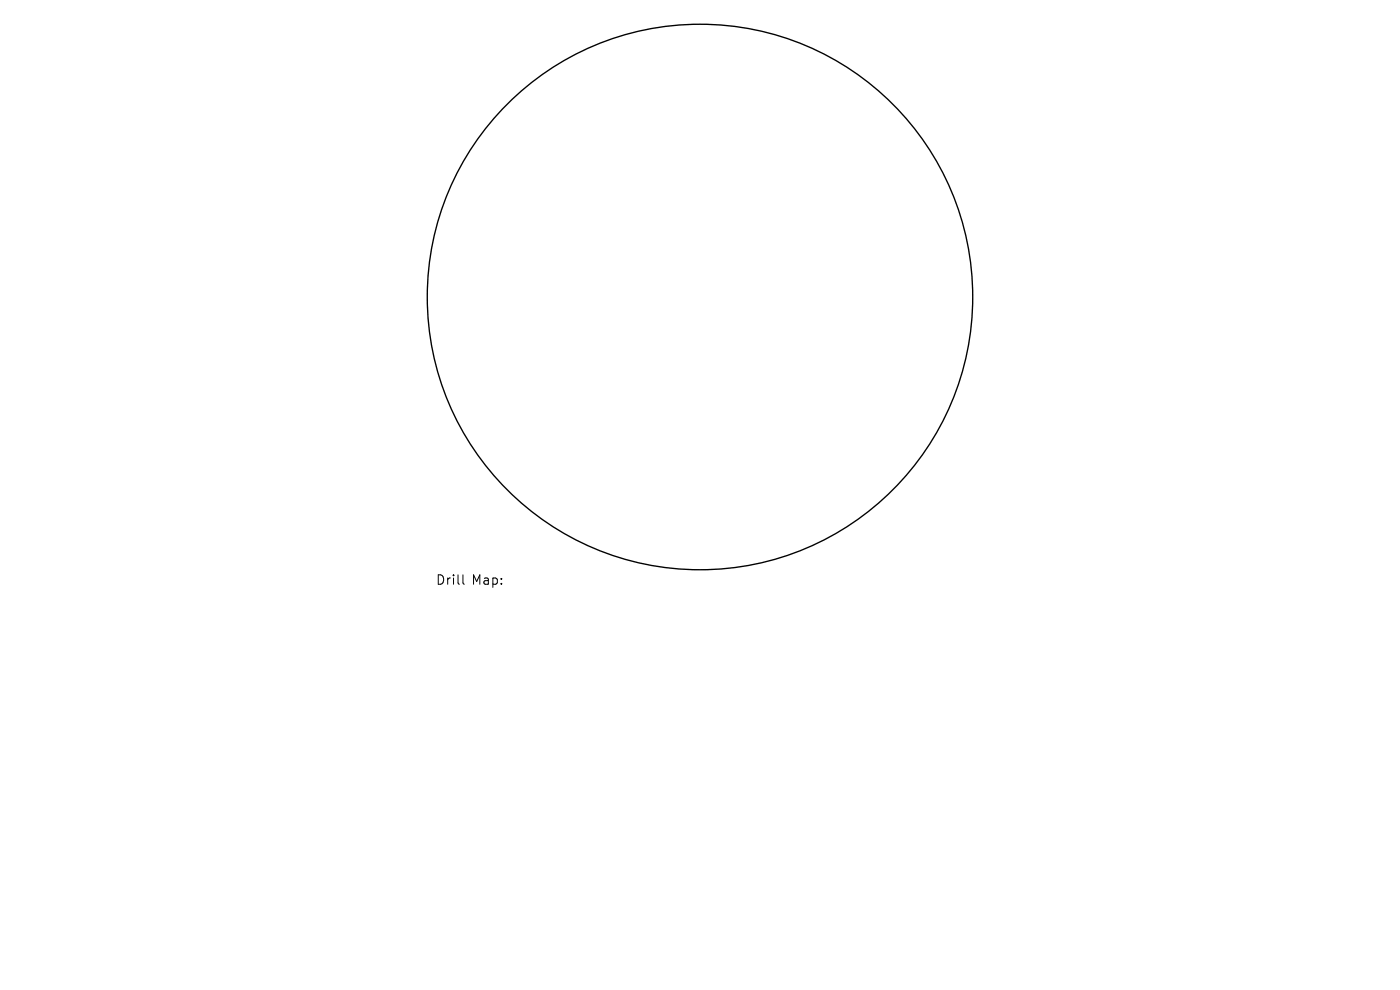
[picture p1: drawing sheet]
<svg xmlns="http://www.w3.org/2000/svg" width="297mm" height="210mm" viewBox="0 0 297 210" stroke-linecap="round" stroke-linejoin="round" font-family="sans-serif">
<defs><g id="words">
<g font-size="2.8">
<text x="92.5" y="124.5">Drill</text>
<text x="100.1" y="124.5">Map:</text>
</g>
</g></defs>
<circle cx="148.5" cy="63" r="57.9" fill="none" stroke="#000" stroke-width=".29"/>
<path d="M98.2 121.9v1.8l.3 .2" fill="none" stroke="#000" stroke-width=".21"/>
<use href="#words"/>
</svg>
